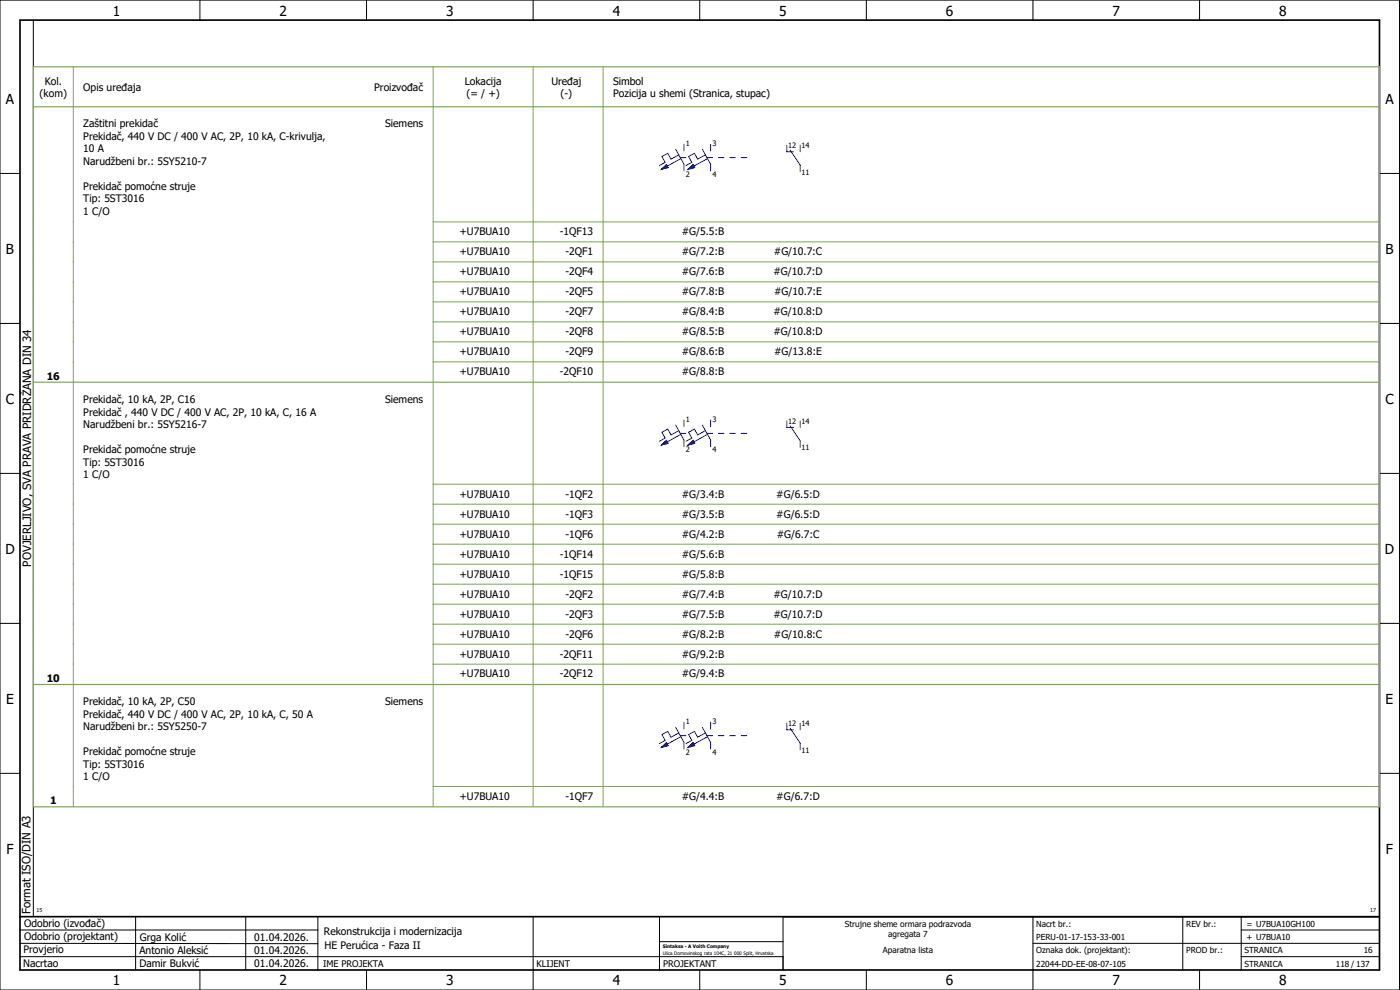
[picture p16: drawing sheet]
<svg xmlns="http://www.w3.org/2000/svg" width="420mm" height="297mm" viewBox="0 0 420 297" stroke-linecap="round" stroke-linejoin="round" font-family="sans-serif">
<defs><g id="words">
<g font-size="4.1">
<text x="33.9" y="4.7">1</text>
<text x="83.9" y="4.7">2</text>
<text x="133.9" y="4.7">3</text>
<text x="183.9" y="4.7">4</text>
<text x="233.9" y="4.7">5</text>
<text x="283.9" y="4.7">6</text>
<text x="333.9" y="4.7">7</text>
<text x="383.9" y="4.7">8</text>
<text x="1.8" y="31.2">A</text>
<text x="415.8" y="31.2">A</text>
<text x="1.8" y="76.2">B</text>
<text x="415.8" y="76.2">B</text>
<text x="1.8" y="121.2">C</text>
<text x="415.8" y="121.2">C</text>
<text x="1.6" y="166.2">D</text>
<text x="415.6" y="166.2">D</text>
<text x="1.8" y="211.2">E</text>
<text x="415.8" y="211.2">E</text>
<text x="1.9" y="256.2">F</text>
<text x="415.9" y="256.2">F</text>
<text x="33.9" y="295.7">1</text>
<text x="83.9" y="295.7">2</text>
<text x="133.9" y="295.7">3</text>
<text x="183.9" y="295.7">4</text>
<text x="233.9" y="295.7">5</text>
<text x="283.9" y="295.7">6</text>
<text x="333.9" y="295.7">7</text>
<text x="383.9" y="295.7">8</text>
</g>
<g font-size="3.4">
<text x="9.4" y="170" transform="rotate(-90 9.4 170)">POVJERLJIVO, SVA PRAVA PRIDRŽANA DIN 34</text>
<text x="9.2" y="274.3" transform="rotate(-90 9.2 274.3)">Format ISO/DIN A3</text>
</g>
<g font-size="3.1">
<text x="11.9" y="29.1">(kom)</text>
<text x="13.4" y="25.4">Kol.</text>
<text x="25" y="27.3">Opis uređaja</text>
<text x="112.3" y="27.3">Proizvođač</text>
<text x="139.5" y="25.4">Lokacija</text>
<text x="140" y="29.1">(= / +)</text>
<text x="165.5" y="25.4">Uređaj</text>
<text x="168.2" y="29.1">(-)</text>
<text x="184" y="25.4">Simbol</text>
<text x="184" y="29.1">Pozicija u shemi (Stranica, stupac)</text>
<text x="25" y="38.2">Zaštitni prekidač</text>
<text x="25" y="41.9">Prekidač, 440 V DC / 400 V AC, 2P, 10 kA, C-krivulja,</text>
<text x="115.6" y="38">Siemens</text>
<text x="25" y="45.7">10 A</text>
<text x="25" y="49.4">Narudžbeni br.: 5SY5210-7</text>
<text x="25" y="56.9">Prekidač pomoćne struje</text>
<text x="25" y="60.7">Tip: 5ST3016</text>
<text x="25" y="64.4">1 C/O</text>
<text x="137.9" y="70.6">+U7BUA10</text>
<text x="168" y="70.6">-1QF13</text>
<text x="204.6" y="70.6">#G/5.5:B</text>
<text x="137.9" y="76.6">+U7BUA10</text>
<text x="169.7" y="76.6">-2QF1</text>
<text x="204.6" y="76.6">#G/7.2:B</text>
<text x="232.2" y="76.6">#G/10.7:C</text>
<text x="137.9" y="82.6">+U7BUA10</text>
<text x="169.7" y="82.6">-2QF4</text>
<text x="204.6" y="82.6">#G/7.6:B</text>
<text x="232.1" y="82.6">#G/10.7:D</text>
<text x="137.9" y="88.6">+U7BUA10</text>
<text x="169.7" y="88.6">-2QF5</text>
<text x="204.6" y="88.6">#G/7.8:B</text>
<text x="232.3" y="88.6">#G/10.7:E</text>
<text x="137.9" y="94.6">+U7BUA10</text>
<text x="169.7" y="94.6">-2QF7</text>
<text x="204.6" y="94.6">#G/8.4:B</text>
<text x="232.1" y="94.6">#G/10.8:D</text>
<text x="137.9" y="100.6">+U7BUA10</text>
<text x="169.7" y="100.6">-2QF8</text>
<text x="204.6" y="100.6">#G/8.5:B</text>
<text x="232.1" y="100.6">#G/10.8:D</text>
<text x="137.9" y="106.6">+U7BUA10</text>
<text x="169.7" y="106.6">-2QF9</text>
<text x="204.6" y="106.6">#G/8.6:B</text>
<text x="232.3" y="106.6">#G/13.8:E</text>
<text x="14" y="113.9">16</text>
<text x="137.9" y="112.6">+U7BUA10</text>
<text x="168" y="112.6">-2QF10</text>
<text x="204.6" y="112.6">#G/8.8:B</text>
<text x="25" y="120.9">Prekidač, 10 kA, 2P, C16</text>
<text x="25" y="124.7">Prekidač , 440 V DC / 400 V AC, 2P, 10 kA, C, 16 A</text>
<text x="115.6" y="120.8">Siemens</text>
<text x="25" y="128.4">Narudžbeni br.: 5SY5216-7</text>
<text x="25" y="135.9">Prekidač pomoćne struje</text>
<text x="25" y="139.7">Tip: 5ST3016</text>
<text x="25" y="143.4">1 C/O</text>
<text x="137.9" y="149.3">+U7BUA10</text>
<text x="169.7" y="149.3">-1QF2</text>
<text x="204.6" y="149.3">#G/3.4:B</text>
<text x="233" y="149.3">#G/6.5:D</text>
<text x="137.9" y="155.3">+U7BUA10</text>
<text x="169.7" y="155.3">-1QF3</text>
<text x="204.6" y="155.3">#G/3.5:B</text>
<text x="233" y="155.3">#G/6.5:D</text>
<text x="137.9" y="161.3">+U7BUA10</text>
<text x="169.7" y="161.3">-1QF6</text>
<text x="204.6" y="161.3">#G/4.2:B</text>
<text x="233.1" y="161.3">#G/6.7:C</text>
<text x="137.9" y="167.3">+U7BUA10</text>
<text x="168" y="167.3">-1QF14</text>
<text x="204.6" y="167.3">#G/5.6:B</text>
<text x="137.9" y="173.3">+U7BUA10</text>
<text x="168" y="173.3">-1QF15</text>
<text x="204.6" y="173.3">#G/5.8:B</text>
<text x="137.9" y="179.3">+U7BUA10</text>
<text x="169.7" y="179.3">-2QF2</text>
<text x="204.6" y="179.3">#G/7.4:B</text>
<text x="232.1" y="179.3">#G/10.7:D</text>
<text x="137.9" y="185.3">+U7BUA10</text>
<text x="169.7" y="185.3">-2QF3</text>
<text x="204.6" y="185.3">#G/7.5:B</text>
<text x="232.1" y="185.3">#G/10.7:D</text>
<text x="137.9" y="191.3">+U7BUA10</text>
<text x="169.7" y="191.3">-2QF6</text>
<text x="204.6" y="191.3">#G/8.2:B</text>
<text x="232.2" y="191.3">#G/10.8:C</text>
<text x="137.9" y="197.3">+U7BUA10</text>
<text x="168" y="197.3">-2QF11</text>
<text x="204.6" y="197.3">#G/9.2:B</text>
<text x="137.9" y="203.3">+U7BUA10</text>
<text x="168" y="203.3">-2QF12</text>
<text x="204.6" y="203.3">#G/9.4:B</text>
<text x="14" y="204.6">10</text>
<text x="25" y="211.6">Prekidač, 10 kA, 2P, C50</text>
<text x="25" y="215.4">Prekidač, 440 V DC / 400 V AC, 2P, 10 kA, C, 50 A</text>
<text x="115.6" y="211.5">Siemens</text>
<text x="25" y="219.1">Narudžbeni br.: 5SY5250-7</text>
<text x="25" y="226.6">Prekidač pomoćne struje</text>
<text x="25" y="230.4">Tip: 5ST3016</text>
<text x="25" y="234.1">1 C/O</text>
<text x="137.9" y="240">+U7BUA10</text>
<text x="169.7" y="240">-1QF7</text>
<text x="204.6" y="240">#G/4.4:B</text>
<text x="233" y="240">#G/6.7:D</text>
<text x="15" y="241.3">1</text>
<text x="7.2" y="278.1">Odobrio (izvođač)</text>
<text x="97.2" y="280.5">Rekonstrukcija i modernizacija</text>
<text x="7.1" y="286.1">Provjerio</text>
<text x="7.2" y="282.1">Odobrio (projektant)</text>
<text x="41.8" y="286.2">Antonio Aleksić</text>
<text x="42" y="282.3">Grga Kolić</text>
<text x="76.3" y="282.3">01.04.2026.</text>
<text x="76.3" y="286.3">01.04.2026.</text>
<text x="97.4" y="284.8">HE Perućica - Faza II</text>
<text x="6.9" y="290">Nacrtao</text>
<text x="41.8" y="290.3">Damir Bukvić</text>
<text x="76.3" y="290.3">01.04.2026.</text>
</g>
<g font-size="2.7">
<text x="97" y="290.1">IME PROJEKTA</text>
<text x="161" y="290.1">KLIJENT</text>
<text x="199" y="290.1">PROJEKTANT</text>
</g>
<g font-size="2.5">
<text x="253.5" y="278">Strujne sheme ormara podrazvoda</text>
<text x="266.6" y="281">agregata 7</text>
<text x="311" y="278">Nacrt br.:</text>
<text x="356" y="278">REV br.:</text>
<text x="374.1" y="278">= U7BUA10GH100</text>
<text x="265" y="286">Aparatna lista</text>
<text x="311" y="286">Oznaka dok. (projektant):</text>
<text x="311" y="282">PERU-01-17-153-33-001</text>
<text x="356" y="286">PROD br.:</text>
<text x="373.5" y="286">STRANICA</text>
<text x="374.1" y="282.1">+ U7BUA10</text>
<text x="409.3" y="286">16</text>
<text x="311" y="290">22044-DD-EE-08-07-105</text>
<text x="373.5" y="290">STRANICA</text>
<text x="400.9" y="290">118 / 137</text>
</g>
<g font-size="2.2">
<text x="205.9" y="43.8">1</text>
<text x="213.9" y="43.8">3</text>
<text x="236.5" y="44.5">12</text>
<text x="240.5" y="44.5">14</text>
<text x="205.9" y="53">2</text>
<text x="213.9" y="53">4</text>
<text x="240.5" y="52.4">11</text>
<text x="205.9" y="126.6">1</text>
<text x="213.9" y="126.6">3</text>
<text x="236.5" y="127.2">12</text>
<text x="240.5" y="127.2">14</text>
<text x="205.9" y="135.8">2</text>
<text x="213.9" y="135.8">4</text>
<text x="240.5" y="135.1">11</text>
<text x="205.9" y="217.3">1</text>
<text x="213.9" y="217.3">3</text>
<text x="236.5" y="217.9">12</text>
<text x="240.5" y="217.9">14</text>
<text x="205.9" y="226.5">2</text>
<text x="213.9" y="226.5">4</text>
<text x="240.5" y="225.8">11</text>
</g>
<g font-size="1.6">
<text x="11" y="273.7">15</text>
<text x="411.2" y="273.7">17</text>
</g>
<g font-size="1.4">
<text x="198.9" y="284.4">Sintaksa - A Voith Company</text>
<text x="198.9" y="286.4">Ulica Domovinskog rata 104C, 21 000 Split, Hrvatska</text>
</g>
</g></defs>
<g fill="none" stroke="#000" stroke-width=".3">
<path d="M0 0h420v297h-420zM10 6v269M60 0v6M110 0v6M160 0v6M210 0v6M260 0v6M310 0v6M360 0v6M0 52h6M414 52h6M0 97h6"/>
<path d="M414 97h6M0 142h6M414 142h6M414 176.3v87.4M0 187h6M414 187h6M0 232h6M414 232h6M6 279h89.4M40.7 275v16M73.7 274.9v16M95.4 275.1v16"/>
<path d="M160 275v22M197.9 275.1v16M310 275v22M355 275v16M372.5 279h41.5M372.5 275v16M414 275h-179v16M6 283l89.4 .1M6 287h229M60 291v6M110 291v6M197.9 282.5h37.1"/>
<path d="M210 291v6M260 291v6M310 283h104M360 291v6M372.5 287h41.5"/>
</g>
<path d="M6 6h408v285h-408zM6 275h408" fill="none" stroke="#000" stroke-width=".5"/>
<path d="M10 32h404M10 114.6v-94.6h404v94.6M10 114.8v90.5M10.3 114.7h403.7M414 114.8v90.5M10 205.5v36.5M10.3 205.4h403.7M414 205.5v36.5M10.3 242.1h403.7" fill="none" stroke="#7ca552" stroke-width=".35"/>
<g fill="none" stroke="#7ca552" stroke-width=".3">
<path d="M22 20v94.6M130 20v94.6M160 20v94.6M181 20v94.6M130 66.6h284M130 72.6h284M130 78.6h284M130 84.6h284M130 90.6h284M130 96.6h284M22 114.8v90.5M130 114.8v90.5"/>
<path d="M130 102.6h284M130 108.6h284M160 114.8v90.5M181 114.8v90.5M130 145.3h284M130 151.3h284M130 157.3h284M130 163.3h284M130 169.3h284M130 175.3h284M130 181.3h284M130 187.3h284"/>
<path d="M130 193.3h284M130 199.3h284M22 205.5v36.5M130 205.5v36.5M160 205.5v36.5M181 205.5v36.5M130 236h284"/>
</g>
<g fill="none" stroke="#00f" stroke-width=".3">
<path d="M198.5 50.8l1.5-1.4 .5 .9zM202.8 44.8l2.5 4.5v2M203.7 46.5l-2.3 1.3-1-1.8-1.7 1 .9 1.7-1.7 1M204.1 47.3h1.8M204.3 47.6l-4.1 2.2M205.3 43.3v2M206.5 50.8l1.5-1.4 .5 .9zM210.8 44.8l2.5 4.5v2M211.7 46.5l-2.3 1.3-1-1.8-1.7 1 .9 1.7-1.7 1M212.1 47.3h1.8M212.3 47.6l-4.1 2.2M213.3 43.3v2"/>
<path d="M215.6 47.3h1.7M219 47.3h1.7M222.4 47.3h1.7M236.1 43.5v2h2M237.1 45l3 4.5v2M240.1 43.5v2M198.5 133.5l1.5-1.4 .5 .9zM202.8 127.5l2.5 4.5v2M203.7 129.2l-2.3 1.3-1-1.8-1.7 1 .9 1.8-1.7 .9M204.1 130h1.8M204.3 130.3l-4.1 2.3M205.3 126v2"/>
<path d="M206.5 133.5l1.5-1.4 .5 .9zM210.8 127.5l2.5 4.5v2M211.7 129.2l-2.3 1.3-1-1.8-1.7 1 .9 1.8-1.7 .9M212.1 130h1.8M212.3 130.3l-4.1 2.3M213.3 126v2M215.6 130h1.7M219 130h1.7M222.4 130h1.7M236.1 126.3v2h2M237.1 127.8l3 4.5v2M240.1 126.3v2"/>
<path d="M202.8 218.2l2.5 4.5v2M203.7 219.9l-2.3 1.3-1-1.8-1.7 1 .9 1.8-1.7 .9M205.3 216.7v2M210.8 218.2l2.5 4.5v2M211.7 219.9l-2.3 1.3-1-1.8-1.7 1 .9 1.8-1.7 .9M213.3 216.7v2M236.1 217v2h2M237.1 218.5l3 4.5v2M240.1 217v2M198.5 224.2l1.5-1.4 .5 .9zM204.1 220.7h1.8M204.3 221l-4.1 2.3"/>
<path d="M206.5 224.2l1.5-1.4 .5 .9zM212.1 220.7h1.8M212.3 221l-4.1 2.3M215.6 220.7h1.7M219 220.7h1.7M222.4 220.7h1.7"/>
</g>
<g fill="#00f" stroke="#00f" stroke-width=".3">
<path d="M206.5 50.8l1.5-1.4 .5 .9z"/>
<path d="M198.5 50.8l1.5-1.4 .5 .9z"/>
<path d="M206.5 133.5l1.5-1.4 .5 .9z"/>
<path d="M198.5 133.5l1.5-1.4 .5 .9z"/>
<path d="M206.5 224.2l1.5-1.4 .5 .9z"/>
<path d="M198.5 224.2l1.5-1.4 .5 .9z"/>
</g>
<use href="#words"/>
</svg>
